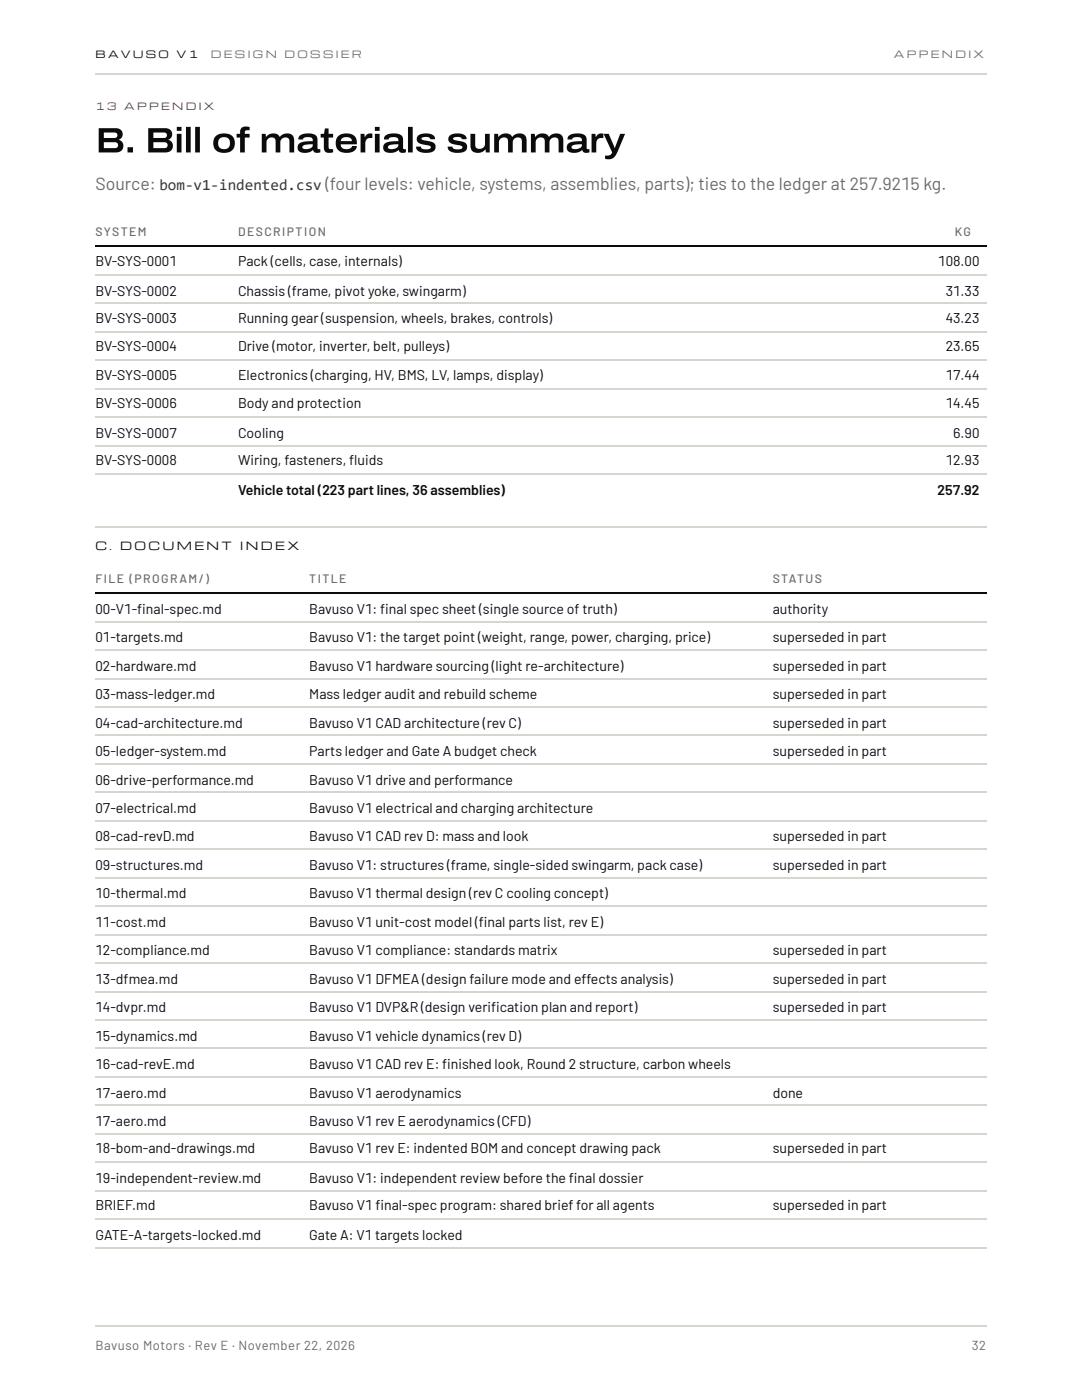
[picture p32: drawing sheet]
<svg xmlns="http://www.w3.org/2000/svg" width="216mm" height="279mm" viewBox="0 0 216 279" stroke-linecap="round" stroke-linejoin="round" font-family="sans-serif">
<defs><g id="words">
<text font-size="7.1" fill="#0b0b0c" x="19" y="30.4">B. Bill of materials summary</text>
<g font-size="3.5" fill="#6f6b66">
<text x="19" y="37.8">Source:</text>
<text x="64.9" y="37.8">(four levels: vehicle, systems, assemblies, parts); ties to the ledger at 257.9215 kg.</text>
</g>
<text font-size="3.1" fill="#3a3835" x="31.8" y="37.8">bom-v1-indented.csv</text>
<g font-size="2.8" fill="#0b0b0c">
<text x="19" y="53.2">BV-SYS-0001</text>
<text x="47.5" y="53.2">Pack (cells, case, internals)</text>
<text x="187.2" y="53.2">108.00</text>
<text x="19" y="59">BV-SYS-0002</text>
<text x="47.5" y="59">Chassis (frame, pivot yoke, swingarm)</text>
<text x="188.7" y="59">31.33</text>
<text x="19" y="64.6">BV-SYS-0003</text>
<text x="47.5" y="64.6">Running gear (suspension, wheels, brakes, controls)</text>
<text x="188.7" y="64.6">43.23</text>
<text x="19" y="70.1">BV-SYS-0004</text>
<text x="47.5" y="70.1">Drive (motor, inverter, belt, pulleys)</text>
<text x="188.7" y="70.1">23.65</text>
<text x="19" y="75.9">BV-SYS-0005</text>
<text x="47.5" y="75.9">Electronics (charging, HV, BMS, LV, lamps, display)</text>
<text x="188.7" y="75.9">17.44</text>
<text x="19" y="81.5">BV-SYS-0006</text>
<text x="47.5" y="81.5">Body and protection</text>
<text x="188.7" y="81.5">14.45</text>
<text x="19" y="87.3">BV-SYS-0007</text>
<text x="47.5" y="87.3">Cooling</text>
<text x="190.2" y="87.3">6.90</text>
<text x="19" y="92.9">BV-SYS-0008</text>
<text x="47.5" y="92.9">Wiring, fasteners, fuids</text>
<text x="69.7" y="92.9">l</text>
<text x="188.7" y="92.9">12.93</text>
<text x="47.5" y="98.7">Vehicle total (223 part lines, 36 assemblies)</text>
<text x="187.1" y="98.7">257.92</text>
<text x="19" y="122.5">00-V1-fnal-spec.md</text>
<text x="27.4" y="122.5">i</text>
<text x="61.7" y="122.5">Bavuso V1: fnal spec sheet (single source of truth)</text>
<text x="75.9" y="122.5">i</text>
<text x="154.2" y="122.5">authority</text>
<text x="19" y="128.1">01-targets.md</text>
<text x="61.7" y="128.1">Bavuso V1: the target point (weight, range, power, charging, price)</text>
<text x="154.2" y="128.1">superseded in part</text>
<text x="19" y="133.9">02-hardware.md</text>
<text x="61.7" y="133.9">Bavuso V1 hardware sourcing (light re-architecture)</text>
<text x="154.2" y="133.9">superseded in part</text>
<text x="19" y="139.4">03-mass-ledger.md</text>
<text x="61.7" y="139.4">Mass ledger audit and rebuild scheme</text>
<text x="154.2" y="139.4">superseded in part</text>
<text x="19" y="145.3">04-cad-architecture.md</text>
<text x="61.7" y="145.3">Bavuso V1 CAD architecture (rev C)</text>
<text x="154.2" y="145.3">superseded in part</text>
<text x="19" y="150.8">05-ledger-system.md</text>
<text x="61.7" y="150.8">Parts ledger and Gate A budget check</text>
<text x="154.2" y="150.8">superseded in part</text>
<text x="19" y="156.6">06-drive-performance.md</text>
<text x="61.7" y="156.6">Bavuso V1 drive and performance</text>
<text x="19" y="162.2">07-electrical.md</text>
<text x="19" y="167.7">08-cad-revD.md</text>
<text x="61.7" y="162.2">Bavuso V1 electrical and charging architecture</text>
<text x="61.7" y="167.7">Bavuso V1 CAD rev D: mass and look</text>
<text x="154.2" y="167.7">superseded in part</text>
<text x="19" y="173.6">09-structures.md</text>
<text x="61.7" y="173.6">Bavuso V1: structures (frame, single-sided swingarm, pack case)</text>
<text x="154.2" y="173.6">superseded in part</text>
<text x="19" y="179.1">10-thermal.md</text>
<text x="61.7" y="179.1">Bavuso V1 thermal design (rev C cooling concept)</text>
<text x="19" y="184.9">11-cost.md</text>
<text x="61.7" y="184.9">Bavuso V1 unit-cost model (fnal parts list, rev E)</text>
<text x="95.5" y="184.9">i</text>
<text x="19" y="190.5">12-compliance.md</text>
<text x="61.7" y="190.5">Bavuso V1 compliance: standards matrix</text>
<text x="154.2" y="190.5">superseded in part</text>
<text x="19" y="196.3">13-dfmea.md</text>
<text x="61.7" y="196.3">Bavuso V1 DFMEA (design failure mode and effects analysis)</text>
<text x="154.2" y="196.3">superseded in part</text>
<text x="19" y="201.9">14-dvpr.md</text>
<text x="61.7" y="201.9">Bavuso V1 DVP&amp;R (design verifcation plan and report)</text>
<text x="98" y="201.9">i</text>
<text x="154.2" y="201.9">superseded in part</text>
<text x="19" y="207.7">15-dynamics.md</text>
<text x="61.7" y="207.7">Bavuso V1 vehicle dynamics (rev D)</text>
<text x="19" y="213.3">16-cad-revE.md</text>
<text x="61.7" y="213.3">Bavuso V1 CAD rev E: fnished look, Round 2 structure, carbon wheels</text>
<text x="88.3" y="213.3">i</text>
<text x="19" y="219.1">17-aero.md</text>
<text x="61.7" y="219.1">Bavuso V1 aerodynamics</text>
<text x="154.2" y="219.1">done</text>
<text x="19" y="224.6">17-aero.md</text>
<text x="61.7" y="224.6">Bavuso V1 rev E aerodynamics (CFD)</text>
<text x="19" y="230.2">18-bom-and-drawings.md</text>
<text x="61.7" y="230.2">Bavuso V1 rev E: indented BOM and concept drawing pack</text>
<text x="154.2" y="230.2">superseded in part</text>
<text x="19" y="236">19-independent-review.md</text>
<text x="61.7" y="236">Bavuso V1: independent review before the fnal dossier</text>
<text x="113.5" y="236">i</text>
<text x="19" y="241.6">BRIEF.md</text>
<text x="61.7" y="241.6">Bavuso V1 fnal-spec program: shared brief for all agents</text>
<text x="74.9" y="241.6">i</text>
<text x="154.2" y="241.6">superseded in part</text>
<text x="19" y="247.4">GATE-A-targets-locked.md</text>
<text x="61.7" y="247.4">Gate A: V1 targets locked</text>
</g>
<g font-size="2.6" fill="#6f6b66">
<text x="19" y="269.3">Bavuso Motors · Rev E · November 22, 2026</text>
<text x="193.9" y="269.3">32</text>
</g>
<g font-size="2.4" fill="#6f6b66">
<text x="19" y="47.1">SYSTEM</text>
<text x="47.5" y="47.1">DESCRIPTION</text>
<text x="190.5" y="47.1">KG</text>
<text x="19" y="116.4">FILE (PROGRAM/)</text>
<text x="61.7" y="116.4">TITLE</text>
<text x="154.2" y="116.4">STATUS</text>
</g>
<g font-size="2.2" fill="#0b0b0c">
<text x="19" y="109.8">C .</text>
<text x="24" y="109.8">D O C U M E N T</text>
<text x="47.9" y="109.8">I N D E X</text>
</g>
<g font-size="2" fill="#0b0b0c">
<text x="19" y="11.6">B A V U S O</text>
<text x="35.2" y="11.6">V 1</text>
</g>
<g font-size="2" fill="#6f6b66">
<text x="42.1" y="11.6">D E S I G N</text>
<text x="56.8" y="11.6">D O S S I E R</text>
<text x="178.4" y="11.6">A P P E N D I X</text>
</g>
<g font-size="2" fill="#b3121f">
<text x="19" y="22">1</text>
<text x="21.4" y="22">3</text>
<text x="24.8" y="22">A P P E N D I X</text>
</g>
</g></defs>
<g fill="none" stroke="#d8d4ce" stroke-width=".26">
<path d="M19 14.7h177.8M19 54.9h177.8M19 60.5h177.8M19 66.3h177.8M19 71.8h177.8M19 77.7h177.8M19 83.2h177.8M19 89h177.8M19 94.6h177.8M19 105.2h177.8M19 124.2h177.8M19 129.8h177.8"/>
<path d="M19 135.6h177.8M19 141.2h177.8M19 146.7h177.8M19 152.5h177.8M19 158.1h177.8M19 163.9h177.8M19 169.5h177.8M19 175.3h177.8M19 180.8h177.8M19 186.7h177.8M19 192.2h177.8M19 198h177.8"/>
<path d="M19 203.6h177.8M19 209.2h177.8M19 215h177.8M19 220.5h177.8M19 226.4h177.8M19 231.9h177.8M19 237.7h177.8M19 243.3h177.8M19 249.1h177.8M19 264.7h177.8"/>
</g>
<path d="M19 49.1h177.8M19 118.4h177.8" fill="none" stroke="#0b0b0c" stroke-width=".26"/>
<use href="#words"/>
</svg>
